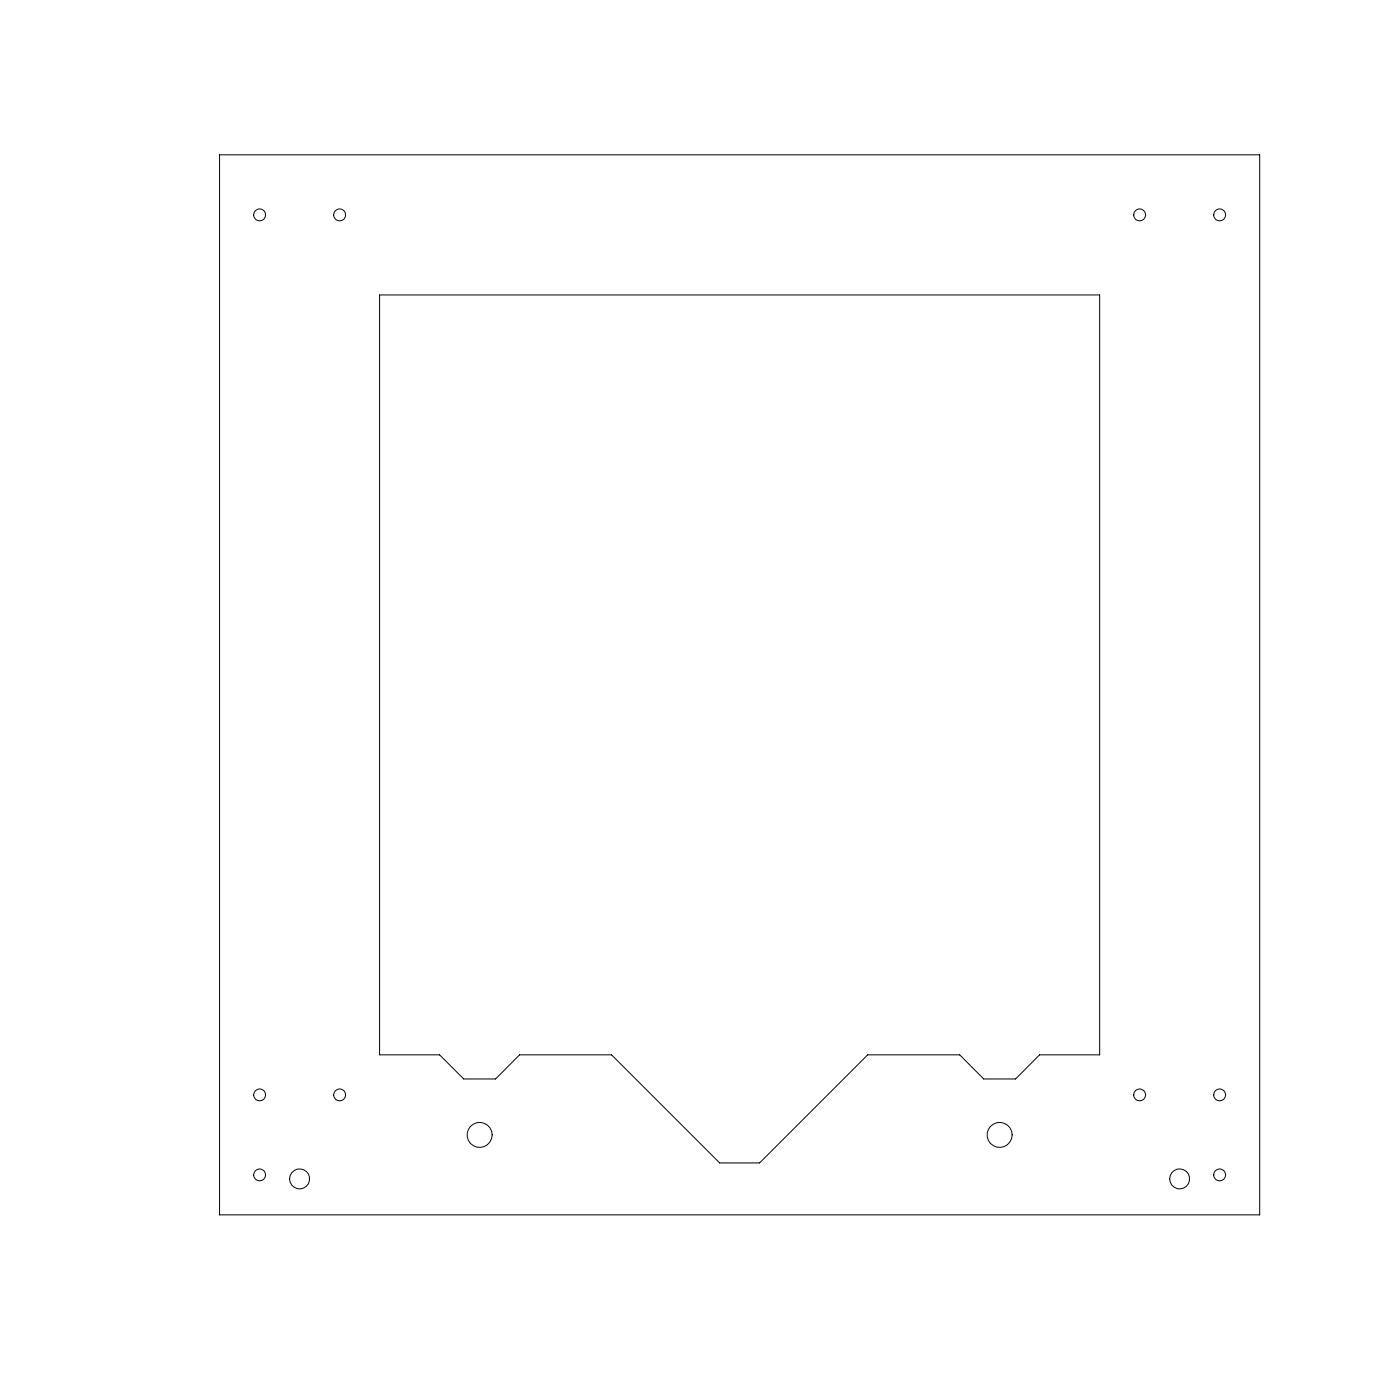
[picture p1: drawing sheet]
<svg xmlns="http://www.w3.org/2000/svg" width="350mm" height="350mm" viewBox="0 0 350 350" stroke-linecap="round" stroke-linejoin="round" font-family="sans-serif">
<g fill="none" stroke="#000" stroke-width=".25">
<path d="M54.9 38.7h260v265h-260zM94.9 73.7h180v190h-15l-6 6h-8l-6-6h-23l-27 27h-10l-27-27h-23l-6 6h-8l-6-6h-15z"/>
<circle cx="64.9" cy="53.7" r="1.51"/>
<circle cx="84.9" cy="53.7" r="1.51"/>
<circle cx="284.9" cy="53.7" r="1.5"/>
<circle cx="304.9" cy="53.7" r="1.5"/>
<circle cx="64.9" cy="273.7" r="1.5"/>
<circle cx="84.9" cy="273.7" r="1.5"/>
<circle cx="284.9" cy="273.7" r="1.49"/>
<circle cx="304.9" cy="273.7" r="1.49"/>
<circle cx="64.9" cy="293.7" r="1.5"/>
<circle cx="74.9" cy="294.7" r="2.5"/>
<circle cx="119.9" cy="283.7" r="3.1"/>
<circle cx="249.9" cy="283.7" r="3.1"/>
<circle cx="294.9" cy="294.7" r="2.5"/>
<circle cx="304.9" cy="293.7" r="1.49"/>
</g>
</svg>
